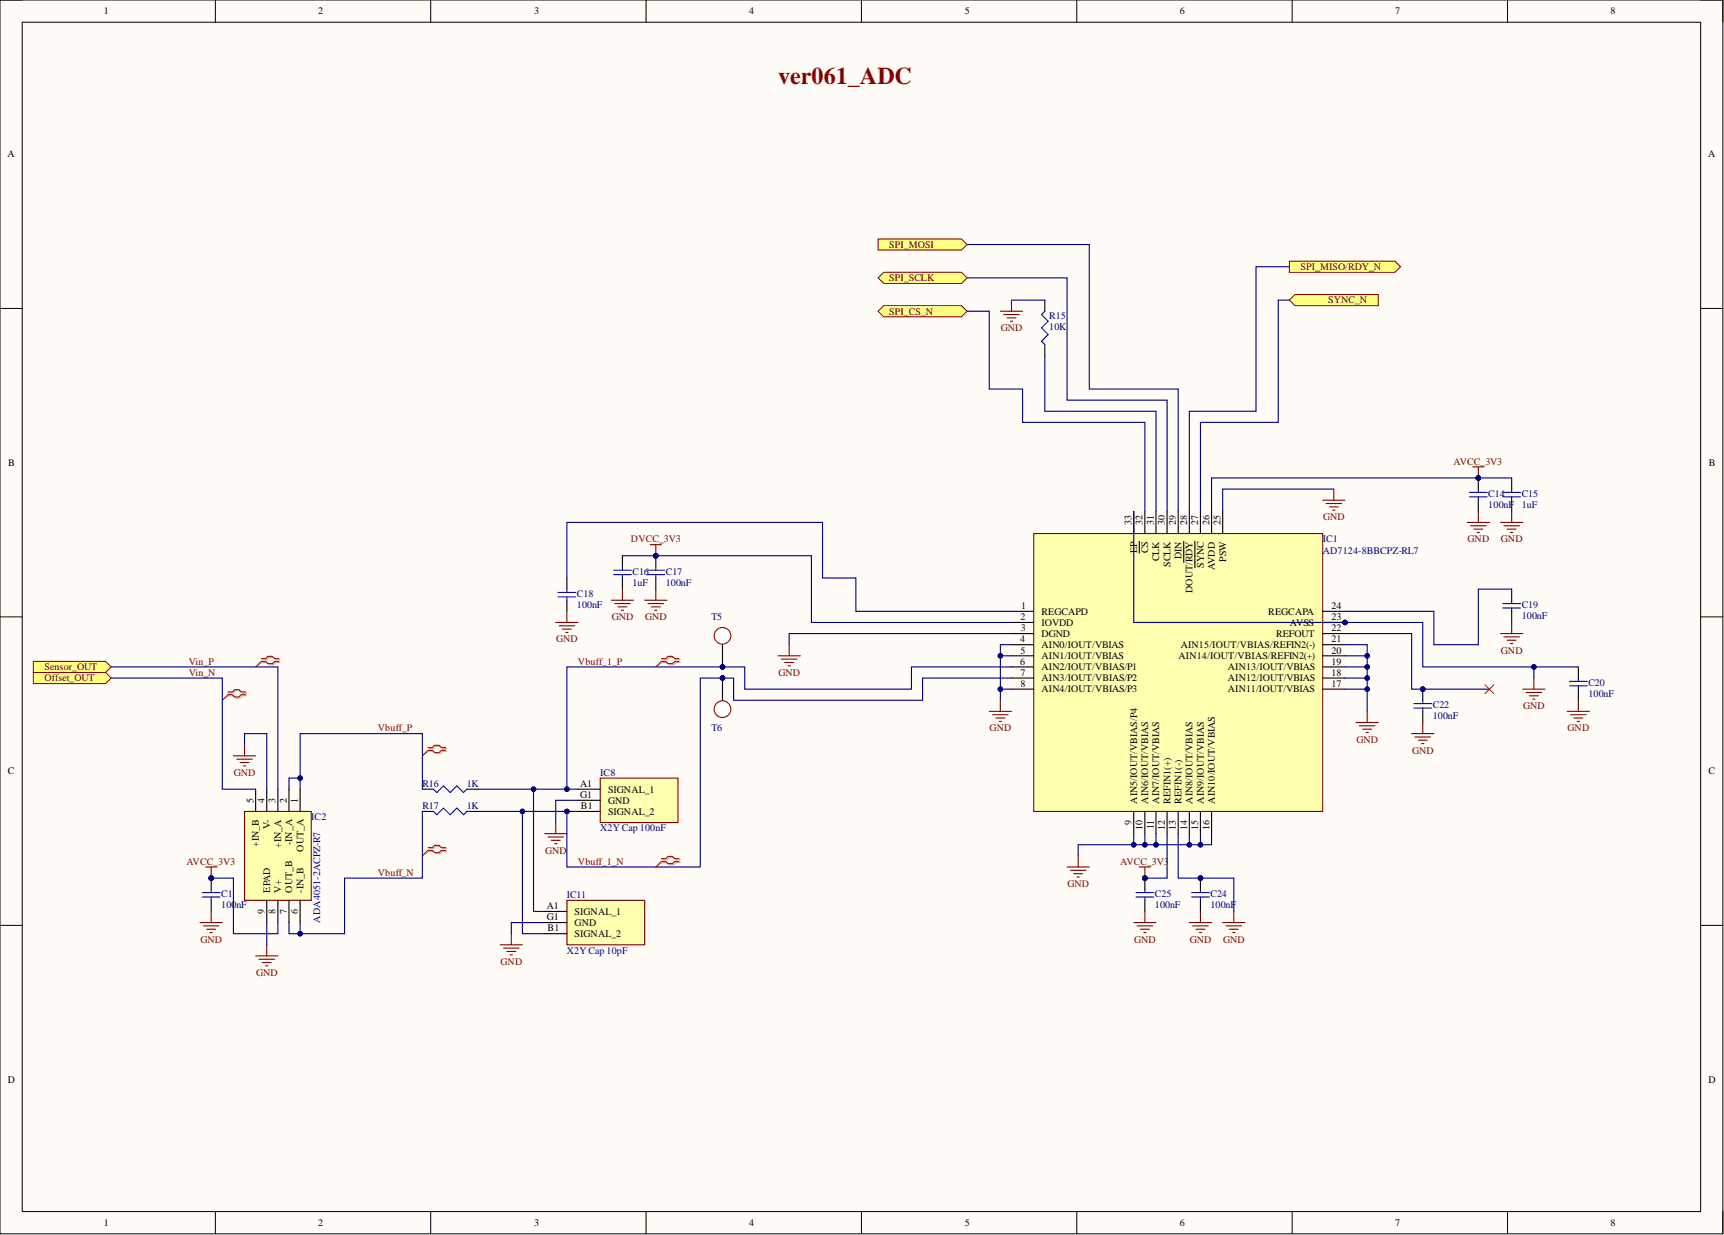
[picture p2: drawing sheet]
<svg xmlns="http://www.w3.org/2000/svg" width="393mm" height="282mm" viewBox="0 0 393 282" stroke-linecap="round" stroke-linejoin="round" font-family="sans-serif">
<defs><g id="words">
<text font-size="5.5" fill="#980000" x="177.5" y="19.1">ver061_ADC</text>
<g font-size="2.3">
<text x="23.7" y="3.3">1</text>
<text x="72.6" y="3.3">2</text>
<text x="121.9" y="3.3">3</text>
<text x="170.9" y="3.3">4</text>
<text x="220.1" y="3.3">5</text>
<text x="269.2" y="3.3">6</text>
<text x="318.4" y="3.3">7</text>
<text x="367.5" y="3.3">8</text>
<text x="1.7" y="35.9">A</text>
<text x="389.7" y="35.9">A</text>
<text x="1.9" y="106.4">B</text>
<text x="389.9" y="106.4">B</text>
<text x="258.2" y="119.7" transform="rotate(-90 258.2 119.7)">33</text>
<text x="260.7" y="119.7" transform="rotate(-90 260.7 119.7)">32</text>
<text x="263.2" y="119.7" transform="rotate(-90 263.2 119.7)">31</text>
<text x="265.8" y="119.7" transform="rotate(-90 265.8 119.7)">30</text>
<text x="268.3" y="119.7" transform="rotate(-90 268.3 119.7)">29</text>
<text x="270.9" y="119.7" transform="rotate(-90 270.9 119.7)">28</text>
<text x="273.4" y="119.7" transform="rotate(-90 273.4 119.7)">27</text>
<text x="275.9" y="119.7" transform="rotate(-90 275.9 119.7)">26</text>
<text x="278.5" y="119.7" transform="rotate(-90 278.5 119.7)">25</text>
<text x="259.4" y="126.2" transform="rotate(-90 259.4 126.2)">EP</text>
<text x="262" y="126.3" transform="rotate(-90 262 126.3)">CS</text>
<text x="264.5" y="128.1" transform="rotate(-90 264.5 128.1)">CLK</text>
<text x="267" y="129.4" transform="rotate(-90 267 129.4)">SCLK</text>
<text x="269.6" y="127.6" transform="rotate(-90 269.6 127.6)">DIN</text>
<text x="274.7" y="129.6" transform="rotate(-90 274.7 129.6)">SYNC</text>
<text x="277.2" y="130.1" transform="rotate(-90 277.2 130.1)">AVDD</text>
<text x="279.7" y="128.2" transform="rotate(-90 279.7 128.2)">PSW</text>
<text x="272.1" y="135.4" transform="rotate(-90 272.1 135.4)">DOUT/RDY</text>
<text x="232.8" y="141.6">2</text>
<text x="233" y="139">1</text>
<text x="237.6" y="140.3">REGCAPD</text>
<text x="237.6" y="142.8">IOVDD</text>
<text x="289.4" y="140.3">REGCAPA</text>
<text x="294.3" y="142.8">AVSS</text>
<text x="303.8" y="139">24</text>
<text x="303.8" y="141.6">23</text>
<text x="232.7" y="146.6">4</text>
<text x="232.8" y="149.2">5</text>
<text x="232.9" y="144.1">3</text>
<text x="237.6" y="145.4">DGND</text>
<text x="237.6" y="147.9">AIN0/IOUT/VBIAS</text>
<text x="269.4" y="147.9">AIN15/IOUT/VBIAS/REFIN2(-)</text>
<text x="291.1" y="145.4">REFOUT</text>
<text x="303.8" y="144.1">22</text>
<text x="303.8" y="146.6">21</text>
<text x="303.8" y="149.2">20</text>
<text x="232.7" y="151.7">6</text>
<text x="232.8" y="154.2">7</text>
<text x="237.6" y="150.4">AIN1/IOUT/VBIAS</text>
<text x="237.6" y="153">AIN2/IOUT/VBIAS/P1</text>
<text x="237.6" y="155.5">AIN3/IOUT/VBIAS/P2</text>
<text x="268.9" y="150.4">AIN14/IOUT/VBIAS/REFIN2(+)</text>
<text x="280.1" y="153">AIN13/IOUT/VBIAS</text>
<text x="280.1" y="155.5">AIN12/IOUT/VBIAS</text>
<text x="303.8" y="151.7">19</text>
<text x="303.8" y="154.2">18</text>
<text x="232.8" y="156.8">8</text>
<text x="237.6" y="158">AIN4/IOUT/VBIAS/P3</text>
<text x="280.1" y="158">AIN11/IOUT/VBIAS</text>
<text x="303.8" y="156.8">17</text>
<text x="1.8" y="176.7">C</text>
<text x="132.4" y="179.6">A1</text>
<text x="389.8" y="176.7">C</text>
<text x="57.8" y="183.2" transform="rotate(-90 57.8 183.2)">5</text>
<text x="60.4" y="183.2" transform="rotate(-90 60.4 183.2)">4</text>
<text x="62.9" y="183.2" transform="rotate(-90 62.9 183.2)">3</text>
<text x="65.4" y="183.2" transform="rotate(-90 65.4 183.2)">2</text>
<text x="68" y="183.2" transform="rotate(-90 68 183.2)">1</text>
<text x="132.4" y="182.1">G1</text>
<text x="132.6" y="184.7">B1</text>
<text x="138.7" y="180.9">SIGNAL_1</text>
<text x="138.7" y="186">SIGNAL_2</text>
<text x="138.7" y="183.4">GND</text>
<text x="259.4" y="183.4" transform="rotate(-90 259.4 183.4)">AIN5/IOUT/VBIAS/P4</text>
<text x="262" y="183.4" transform="rotate(-90 262 183.4)">AIN6/IOUT/VBIAS</text>
<text x="264.5" y="183.4" transform="rotate(-90 264.5 183.4)">AIN7/IOUT/VBIAS</text>
<text x="267" y="183.4" transform="rotate(-90 267 183.4)">REFIN1(+)</text>
<text x="269.6" y="183.4" transform="rotate(-90 269.6 183.4)">REFIN1(-)</text>
<text x="272.1" y="183.4" transform="rotate(-90 272.1 183.4)">AIN8/IOUT/VBIAS</text>
<text x="274.7" y="183.4" transform="rotate(-90 274.7 183.4)">AIN9/IOUT/VBIAS</text>
<text x="277.2" y="183.4" transform="rotate(-90 277.2 183.4)">AIN10/IOUT/VBIAS</text>
<text x="61.6" y="189.3" transform="rotate(-90 61.6 189.3)">V-</text>
<text x="258.2" y="188.2" transform="rotate(-90 258.2 188.2)">9</text>
<text x="260.7" y="189.4" transform="rotate(-90 260.7 189.4)">10</text>
<text x="263.2" y="189.3" transform="rotate(-90 263.2 189.3)">11</text>
<text x="265.8" y="189.4" transform="rotate(-90 265.8 189.4)">12</text>
<text x="268.3" y="189.3" transform="rotate(-90 268.3 189.3)">13</text>
<text x="270.9" y="189.4" transform="rotate(-90 270.9 189.4)">14</text>
<text x="273.4" y="189.3" transform="rotate(-90 273.4 189.3)">15</text>
<text x="275.9" y="189.4" transform="rotate(-90 275.9 189.4)">16</text>
<text x="59.1" y="193.2" transform="rotate(-90 59.1 193.2)">+IN_B</text>
<text x="64.2" y="193.5" transform="rotate(-90 64.2 193.5)">+IN_A</text>
<text x="66.7" y="192.9" transform="rotate(-90 66.7 192.9)">-IN_A</text>
<text x="69.2" y="194.4" transform="rotate(-90 69.2 194.4)">OUT_A</text>
<text x="61.6" y="203.7" transform="rotate(-90 61.6 203.7)">EPAD</text>
<text x="64.2" y="203.7" transform="rotate(-90 64.2 203.7)">V+</text>
<text x="66.7" y="203.7" transform="rotate(-90 66.7 203.7)">OUT_B</text>
<text x="69.2" y="203.7" transform="rotate(-90 69.2 203.7)">-IN_B</text>
<text x="60.4" y="208.5" transform="rotate(-90 60.4 208.5)">9</text>
<text x="62.9" y="208.5" transform="rotate(-90 62.9 208.5)">8</text>
<text x="65.4" y="208.5" transform="rotate(-90 65.4 208.5)">7</text>
<text x="68" y="208.5" transform="rotate(-90 68 208.5)">6</text>
<text x="124.8" y="207.5">A1</text>
<text x="131.1" y="208.8">SIGNAL_1</text>
<text x="124.8" y="210.1">G1</text>
<text x="124.9" y="212.6">B1</text>
<text x="131.1" y="213.9">SIGNAL_2</text>
<text x="131.1" y="211.3">GND</text>
<text x="1.8" y="247.2">D</text>
<text x="389.8" y="247.2">D</text>
<text x="23.7" y="279.8">1</text>
<text x="72.6" y="279.8">2</text>
<text x="121.9" y="279.8">3</text>
<text x="170.9" y="279.8">4</text>
<text x="220.1" y="279.8">5</text>
<text x="269.2" y="279.8">6</text>
<text x="318.4" y="279.8">7</text>
<text x="367.5" y="279.8">8</text>
</g>
<g font-size="2.3" fill="#800000">
<text x="202.9" y="56.6">SPI_MOSI</text>
<text x="202.9" y="64.2">SPI_SCLK</text>
<text x="296.7" y="61.6">SPI_MISO/RDY_N</text>
<text x="202.9" y="71.8">SPI_CS_N</text>
<text x="303.1" y="69.3">SYNC_N</text>
<text x="228.3" y="75.6">GND</text>
<text x="331.6" y="106">AVCC_3V3</text>
<text x="301.9" y="118.7">GND</text>
<text x="144" y="123.8">DVCC_3V3</text>
<text x="334.8" y="123.8">GND</text>
<text x="342.5" y="123.8">GND</text>
<text x="139.6" y="141.6">GND</text>
<text x="147.2" y="141.6">GND</text>
<text x="126.9" y="146.6">GND</text>
<text x="342.5" y="149.2">GND</text>
<text x="10.1" y="153">Sensor_OUT</text>
<text x="10.1" y="155.5">Offset_OUT</text>
<text x="43.1" y="151.7">Vin_P</text>
<text x="43.1" y="154.2">Vin_N</text>
<text x="131.9" y="151.7">Vbuff_1_P</text>
<text x="177.6" y="154.2">GND</text>
<text x="347.5" y="161.9">GND</text>
<text x="86.2" y="166.9">Vbuff_P</text>
<text x="225.8" y="166.9">GND</text>
<text x="357.7" y="166.9">GND</text>
<text x="309.5" y="169.5">GND</text>
<text x="322.2" y="172">GND</text>
<text x="53.3" y="177.1">GND</text>
<text x="42.5" y="197.4">AVCC_3V3</text>
<text x="124.4" y="194.8">GND</text>
<text x="131.9" y="197.4">Vbuff_1_N</text>
<text x="255.5" y="197.4">AVCC_3V3</text>
<text x="86.2" y="199.9">Vbuff_N</text>
<text x="243.5" y="202.4">GND</text>
<text x="45.7" y="215.1">GND</text>
<text x="258.8" y="215.1">GND</text>
<text x="271.4" y="215.1">GND</text>
<text x="279" y="215.1">GND</text>
<text x="114.2" y="220.2">GND</text>
<text x="58.4" y="222.7">GND</text>
</g>
<g font-size="2.3" fill="#000080">
<text x="239.4" y="75.3">10K</text>
<text x="239.4" y="72.8">R15</text>
<text x="339.6" y="113.4">C14</text>
<text x="347.2" y="113.4">C15</text>
<text x="339.6" y="115.9">100nF</text>
<text x="347.2" y="115.9">1uF</text>
<text x="301.8" y="123.8">IC1</text>
<text x="144.3" y="131.2">C16</text>
<text x="151.9" y="131.2">C17</text>
<text x="301.8" y="126.3">AD7124-8BBCPZ-RL7</text>
<text x="131.6" y="136.2">C18</text>
<text x="144.3" y="133.7">1uF</text>
<text x="151.9" y="133.7">100nF</text>
<text x="131.6" y="138.8">100nF</text>
<text x="162.3" y="141.6">T5</text>
<text x="347.2" y="141.3">100nF</text>
<text x="347.2" y="138.8">C19</text>
<text x="326.9" y="161.6">C22</text>
<text x="362.4" y="159.1">100nF</text>
<text x="362.4" y="156.5">C20</text>
<text x="162.3" y="166.9">T6</text>
<text x="326.9" y="164.1">100nF</text>
<text x="96.4" y="179.6">R16</text>
<text x="106.5" y="179.6">1K</text>
<text x="136.9" y="177.1">IC8</text>
<text x="96.4" y="184.7">R17</text>
<text x="106.5" y="184.7">1K</text>
<text x="71" y="187.2">IC2</text>
<text x="136.9" y="189.8">X2YCap 100nF</text>
<text x="50.5" y="207.3">100nF</text>
<text x="50.5" y="204.7">C1</text>
<text x="129.3" y="205">IC11</text>
<text x="263.5" y="207.3">100nF</text>
<text x="263.5" y="204.7">C25</text>
<text x="276.2" y="207.3">100nF</text>
<text x="276.2" y="204.7">C24</text>
<text x="73" y="210.6" transform="rotate(-90 73 210.6)">ADA4051-2ACPZ-R7</text>
<text x="129.3" y="217.7">X2YCap 10pF</text>
</g>
</g></defs>
<path d="M0 0h393.1v281.6h-393.1z" fill-rule="evenodd" fill="#fffcf8"/>
<path d="M0 0h393.1v281.6h-393.1z" fill="none" stroke="#000" stroke-width=".23"/>
<path d="M5.1 5.1h382.9v271.4h-382.9z" fill-rule="evenodd" fill="#fffcf8"/>
<g fill="none" stroke="#000" stroke-width=".23">
<path d="M0 0h5.1M49.1 0v5.1M98.3 0v5.1M147.4 0v5.1M196.5 0v5.1M245.7 0v5.1M294.8 0v5.1M344 0v5.1M388 0h5.1v5.1M5.1 5.1h382.9v271.4h-382.9zM0 70.4h5.1M388 70.4h5.1"/>
<path d="M0 140.8h5.1M388 140.8h5.1M0 211.2h5.1M388 211.2h5.1M49.1 276.5v5.1M98.3 276.5v5.1M147.4 276.5v5.1M196.5 276.5v5.1M245.7 276.5v5.1M294.8 276.5v5.1M344 276.5v5.1M393.1 276.5v5.1"/>
</g>
<path d="M96.4 180.1h2.5M96.4 185.2h2.5M106.5 180.1h2.6M106.5 185.2h2.6" fill="none" stroke="#000" stroke-width=".25"/>
<path d="M98.9 180.1l.8 .8 1.5-1.5 1.5 1.5 1.5-1.5 1.6 1.5 .7-.8M98.9 185.2l.8 .8 1.5-1.6 1.5 1.6 1.5-1.6 1.6 1.6 .7-.8" fill="none" stroke="#00f" stroke-width=".25"/>
<path d="M136.9 177.6h17.8v10.1h-17.8z" fill-rule="evenodd" fill="#ffffb0"/>
<path d="M136.9 177.6h17.8v10.1h-17.8zM124.3 190.3h5M125 191h3.6M125.8 191.8h2M126.5 192.6h.6M126.8 187.7v2.6" fill="none" stroke="#800000" stroke-width=".25"/>
<path d="M131.9 180.1h5M131.9 185.2h5M131.9 182.7h5" fill="none" stroke="#000" stroke-width=".25"/>
<path d="M52.2 158.2h1.1l.5-.5h1l.5 .5h1M52.2 158.8h1.1l.5 .5h1l.5-.5h1M59.9 150.6h1l.5-.5h1l.5 .5h1M59.9 151.2h1l.5 .5h1l.5-.5h1M151.1 150.6h1.1l.5-.5h1l.5 .5h1M151.1 151.2h1.1l.5 .5h1l.5-.5h1M97.9 170.9h1l.5-.5h1l.5 .5h1M97.9 171.5h1l.5 .5h1l.5-.5h1M97.9 193.7h1l.5-.5h1l.5 .5h1M97.9 194.3h1l.5 .5h1l.5-.5h1M151.1 196.2h1.1l.5-.5h1l.5 .5h1M151.1 196.9h1.1l.5 .5h1l.5-.5h1" fill="none" stroke="#d0a19e" stroke-width=".25"/>
<path d="M52.2 158.8l-1.5 1M59.9 151.2l-1.6 1M151.1 151.2l-1.5 1M97.9 171.5l-1.5 1M97.9 194.3l-1.5 1M151.1 196.9l-1.5 1" fill="none" stroke="#d0a19e" stroke-width=".23"/>
<path d="M52 157.9h1l.5-.5h1l.5 .5h1M52 158.6h1l.5 .5h1l.5-.5h1M59.6 150.3h1l.5-.5h1l.5 .5h1.1M59.6 150.9h1l.5 .6h1l.5-.6h1.1M150.9 150.3h1l.5-.5h1l.5 .5h1.1M150.9 150.9h1l.5 .6h1l.5-.6h1.1M97.6 170.6h1.1l.5-.5h1l.5 .5h1M97.6 171.2h1.1l.5 .5h1l.5-.5h1M97.6 193.4h1.1l.5-.5h1l.5 .5h1M97.6 194.1h1.1l.5 .5h1l.5-.5h1M150.9 196h1l.5-.5h1l.5 .5h1.1M150.9 196.6h1l.5 .5h1l.5-.5h1.1" fill="none" stroke="#f00" stroke-width=".25"/>
<path d="M52 158.6l-1.3 1.2M59.6 150.9l-1.3 1.3M150.9 150.9l-1.3 1.3M97.6 171.2l-1.2 1.3M97.6 194.1l-1.2 1.2M150.9 196.6l-1.3 1.3" fill="none" stroke="#f00" stroke-width=".23"/>
<path d="M7.6 150.9h16.5l1.3 1.3-1.3 1.3h-16.5z" fill-rule="evenodd" fill="#ffff80"/>
<path d="M7.6 150.9h16.5l1.3 1.3-1.3 1.3h-16.5z" fill="none" stroke="#800000" stroke-width=".23"/>
<path d="M7.6 153.5h16.5l1.3 1.3-1.3 1.2h-16.5z" fill-rule="evenodd" fill="#ffff80"/>
<path d="M7.6 153.5h16.5l1.3 1.3-1.3 1.2h-16.5z" fill="none" stroke="#800000" stroke-width=".23"/>
<g fill="none" stroke="#800000" stroke-width=".25">
<path d="M228.2 71h5.1M229 71.8h3.6M229.8 72.6h2M230.5 73.3h.5M230.8 68.5v2.5M301.8 114.2h5.1M302.6 114.9h3.5M303.3 115.7h2M304.1 116.4h.5M304.3 111.6v2.6M129.3 139.5v2.6M126.8 142.1h5.1"/>
<path d="M127.6 142.8h3.5M128.3 143.6h2.1M129.1 144.3h.5M342.4 144.6h5M343.1 145.4h3.6M343.9 146.1h2M344.6 146.9h.6M344.9 142.1v2.5"/>
</g>
<path d="M238.4 68.5v2.5M238.4 78.6v2.6M129.3 131.9v2.6M129.3 137v2.5M344.9 134.5v2.5M344.9 139.5v2.6" fill="none" stroke="#000" stroke-width=".25"/>
<path d="M238.4 71l-.8 .8 1.5 1.5-1.5 1.5 1.5 1.6-1.5 1.5 .8 .7M127.3 136.2h4.1M127.3 135.2h4.1M129.3 134.5v.7M129.3 136.2v.8M342.9 138.8h4M342.9 137.8h4M344.9 137v.8M344.9 138.8v.7" fill="none" stroke="#00f" stroke-width=".25"/>
<circle cx="324.6" cy="157.3" r=".51" fill="#000080"/>
<circle cx="324.6" cy="157.3" r=".51" fill="none" stroke="#000080" stroke-width=".23"/>
<path d="M324.6 157.3v2.5" fill="none" stroke="#000" stroke-width=".25"/>
<circle cx="324.6" cy="157.3" r=".51" fill="#000080"/>
<circle cx="324.6" cy="157.3" r=".51" fill="none" stroke="#000080" stroke-width=".23"/>
<path d="M324.6 162.4v2.5" fill="none" stroke="#000" stroke-width=".25"/>
<path d="M324.6 159.8v.8M322.6 161.6h4M322.6 160.6h4M324.6 161.6v.8" fill="none" stroke="#00f" stroke-width=".25"/>
<path d="M147.1 137h5.1M147.9 137.8h3.5M148.6 138.5h2M149.4 139.3h.5M149.6 134.5v2.5M322.1 167.4h5.1M322.8 168.2h3.6M323.6 169h2M324.4 169.7h.5M324.6 164.9v2.5" fill="none" stroke="#800000" stroke-width=".25"/>
<path d="M338.8 156.3l2 2M340.8 156.3l-2 2" fill="none" stroke="#f00" stroke-width=".23"/>
<circle cx="149.6" cy="126.8" r=".51" fill="#000080"/>
<circle cx="149.6" cy="126.8" r=".51" fill="none" stroke="#000080" stroke-width=".23"/>
<path d="M149.6 126.8v2.6" fill="none" stroke="#000" stroke-width=".25"/>
<circle cx="149.6" cy="126.8" r=".51" fill="#000080"/>
<circle cx="149.6" cy="126.8" r=".51" fill="none" stroke="#000080" stroke-width=".23"/>
<path d="M149.6 131.9v2.6" fill="none" stroke="#000" stroke-width=".25"/>
<path d="M147.6 131.2h4.1M147.6 130.1h4.1M149.6 129.4v.7M149.6 131.2v.7" fill="none" stroke="#00f" stroke-width=".25"/>
<path d="M148.4 124.3h2.5M149.6 124.3v2.5" fill="none" stroke="#800000" stroke-width=".25"/>
<circle cx="149.6" cy="126.8" r=".51" fill="#000080"/>
<circle cx="149.6" cy="126.8" r=".51" fill="none" stroke="#000080" stroke-width=".23"/>
<path d="M142 126.8v2.6M142 131.9v2.6" fill="none" stroke="#000" stroke-width=".25"/>
<path d="M140 131.2h4M140 130.1h4M142 129.4v.7M142 131.2v.7" fill="none" stroke="#00f" stroke-width=".25"/>
<path d="M334.8 119.2h5M335.5 120h3.6M337.3 116.7v2.5M336.3 120.8h2M337 121.5h.5" fill="none" stroke="#800000" stroke-width=".25"/>
<circle cx="337.3" cy="109.1" r=".51" fill="#000080"/>
<circle cx="337.3" cy="109.1" r=".51" fill="none" stroke="#000080" stroke-width=".23"/>
<path d="M337.3 109.1v2.5" fill="none" stroke="#000" stroke-width=".25"/>
<circle cx="337.3" cy="109.1" r=".51" fill="#000080"/>
<circle cx="337.3" cy="109.1" r=".51" fill="none" stroke="#000080" stroke-width=".23"/>
<path d="M337.3 114.2v2.5" fill="none" stroke="#000" stroke-width=".25"/>
<path d="M335.3 113.4h4M335.3 112.4h4M337.3 111.6v.8M337.3 113.4v.8" fill="none" stroke="#00f" stroke-width=".25"/>
<path d="M336 106.5h2.6M337.3 106.5v2.6" fill="none" stroke="#800000" stroke-width=".25"/>
<circle cx="337.3" cy="109.1" r=".51" fill="#000080"/>
<circle cx="337.3" cy="109.1" r=".51" fill="none" stroke="#000080" stroke-width=".23"/>
<path d="M344.9 109.1v2.5M344.9 114.2v2.5" fill="none" stroke="#000" stroke-width=".25"/>
<path d="M342.9 113.4h4M342.9 112.4h4M344.9 111.6v.8M344.9 113.4v.8" fill="none" stroke="#00f" stroke-width=".25"/>
<path d="M200.3 54.5h19.1l1.2 1.3-1.2 1.3h-19.1z" fill-rule="evenodd" fill="#ffff80"/>
<path d="M200.3 54.5h19.1l1.2 1.3-1.2 1.3h-19.1z" fill="none" stroke="#800000" stroke-width=".23"/>
<path d="M201.6 62.2h17.8l1.2 1.2-1.2 1.3h-17.8l-1.3-1.3z" fill-rule="evenodd" fill="#ffff80"/>
<path d="M201.6 62.2h17.8l1.2 1.2-1.2 1.3h-17.8l-1.3-1.3z" fill="none" stroke="#800000" stroke-width=".23"/>
<path d="M294.2 59.6h24.1l1.2 1.3-1.2 1.3h-24.1z" fill-rule="evenodd" fill="#ffff80"/>
<path d="M294.2 59.6h24.1l1.2 1.3-1.2 1.3h-24.1z" fill="none" stroke="#800000" stroke-width=".23"/>
<path d="M201.6 69.8h17.8l1.2 1.2-1.2 1.3h-17.8l-1.3-1.3z" fill-rule="evenodd" fill="#ffff80"/>
<path d="M201.6 69.8h17.8l1.2 1.2-1.2 1.3h-17.8l-1.3-1.3z" fill="none" stroke="#800000" stroke-width=".23"/>
<path d="M295.4 67.2h19.1v2.6h-19.1l-1.2-1.3z" fill-rule="evenodd" fill="#ffff80"/>
<path d="M295.4 67.2h19.1v2.6h-19.1l-1.2-1.3z" fill="none" stroke="#800000" stroke-width=".23"/>
<g fill="none" stroke="#800000" stroke-width=".25">
<path d="M342.4 119.2h5M343.1 120h3.6M344.9 116.7v2.5M139.5 137h5.1M140.2 137.8h3.6M141 138.5h2M141.8 139.3h.5M142 134.5v2.5M343.9 120.8h2M344.6 121.5h.6M279 210.6h5M279.7 211.3h3.6"/>
<path d="M280.5 212.1h2M281.2 212.8h.6M281.5 208v2.6"/>
</g>
<circle cx="273.9" cy="200.4" r=".51" fill="#000080"/>
<circle cx="273.9" cy="200.4" r=".51" fill="none" stroke="#000080" stroke-width=".23"/>
<path d="M273.9 200.4v2.6" fill="none" stroke="#000" stroke-width=".25"/>
<circle cx="273.9" cy="200.4" r=".51" fill="#000080"/>
<circle cx="273.9" cy="200.4" r=".51" fill="none" stroke="#000080" stroke-width=".23"/>
<path d="M273.9 205.5v2.5" fill="none" stroke="#000" stroke-width=".25"/>
<path d="M271.9 204.7h4M271.9 203.7h4M273.9 203v.7M273.9 204.7v.8" fill="none" stroke="#00f" stroke-width=".25"/>
<path d="M271.4 210.6h5M272.1 211.3h3.6M272.9 212.1h2M273.6 212.8h.5M273.9 208v2.6" fill="none" stroke="#800000" stroke-width=".25"/>
<circle cx="261.2" cy="200.4" r=".51" fill="#000080"/>
<circle cx="261.2" cy="200.4" r=".51" fill="none" stroke="#000080" stroke-width=".23"/>
<path d="M261.2 200.4v2.6" fill="none" stroke="#000" stroke-width=".25"/>
<circle cx="261.2" cy="200.4" r=".51" fill="#000080"/>
<circle cx="261.2" cy="200.4" r=".51" fill="none" stroke="#000080" stroke-width=".23"/>
<path d="M261.2 205.5v2.5" fill="none" stroke="#000" stroke-width=".25"/>
<path d="M259.2 204.7h4M259.2 203.7h4M261.2 203v.7M261.2 204.7v.8" fill="none" stroke="#00f" stroke-width=".25"/>
<path d="M259.9 197.9h2.6M261.2 197.9v2.5" fill="none" stroke="#800000" stroke-width=".25"/>
<circle cx="261.2" cy="200.4" r=".51" fill="#000080"/>
<circle cx="261.2" cy="200.4" r=".51" fill="none" stroke="#000080" stroke-width=".23"/>
<g fill="none" stroke="#800000" stroke-width=".25">
<path d="M177.5 149.7h5.1M178.3 150.4h3.5M179 151.2h2.1M179.8 152h.5M180.1 147.1v2.6M347.4 157.3h5.1M348.2 158h3.6M349 158.8h2M349.7 159.6h.5M350 154.8v2.5M360.1 159.8v2.6M357.6 162.4h5.1"/>
<path d="M358.3 163.1h3.6M359.1 163.9h2M359.9 164.6h.5M258.7 210.6h5M259.4 211.3h3.6M260.2 212.1h2M261 212.8h.5M261.2 208v2.6"/>
</g>
<path d="M360.1 152.2v2.6M360.1 157.3v2.5" fill="none" stroke="#000" stroke-width=".25"/>
<path d="M358.1 156.5h4M358.1 155.5h4M360.1 154.8v.7M360.1 156.5v.8" fill="none" stroke="#00f" stroke-width=".25"/>
<circle cx="164.8" cy="152.2" r=".51" fill="#000080"/>
<circle cx="164.8" cy="152.2" r=".51" fill="none" stroke="#000080" stroke-width=".23"/>
<circle cx="164.8" cy="145.1" r="1.9" fill="#fff"/>
<circle cx="164.8" cy="145.1" r="1.9" fill="none" stroke="#980000" stroke-width=".25"/>
<path d="M164.8 147.1v5.1" fill="none" stroke="#000" stroke-width=".25"/>
<circle cx="164.8" cy="152.2" r=".51" fill="#000080"/>
<circle cx="164.8" cy="152.2" r=".51" fill="none" stroke="#000080" stroke-width=".23"/>
<circle cx="164.8" cy="154.8" r=".51" fill="#000080"/>
<circle cx="164.8" cy="154.8" r=".51" fill="none" stroke="#000080" stroke-width=".23"/>
<circle cx="164.8" cy="161.9" r="1.9" fill="#fff"/>
<circle cx="164.8" cy="161.9" r="1.9" fill="none" stroke="#980000" stroke-width=".25"/>
<path d="M164.8 154.8v5" fill="none" stroke="#000" stroke-width=".25"/>
<circle cx="164.8" cy="154.8" r=".51" fill="#000080"/>
<circle cx="164.8" cy="154.8" r=".51" fill="none" stroke="#000080" stroke-width=".23"/>
<path d="M129.3 205.5h17.8v10.1h-17.8z" fill-rule="evenodd" fill="#ffffb0"/>
<path d="M114.1 215.6h5.1M114.9 216.4h3.5M115.6 217.2h2.1M116.4 217.9h.5M116.7 213.1v2.5M129.3 205.5h17.8v10.1h-17.8z" fill="none" stroke="#800000" stroke-width=".25"/>
<path d="M124.3 208h5M124.3 213.1h5M124.3 210.6h5" fill="none" stroke="#000" stroke-width=".25"/>
<circle cx="306.9" cy="142.1" r=".51" fill="#000080"/>
<circle cx="306.9" cy="142.1" r=".51" fill="none" stroke="#000080" stroke-width=".23"/>
<path d="M235.9 121.8h65.9v63.4h-65.9z" fill-rule="evenodd" fill="#ffffb0"/>
<path d="M235.9 121.8h65.9v63.4h-65.9z" fill="none" stroke="#800000" stroke-width=".25"/>
<g fill="none" stroke="#000" stroke-width=".25">
<path d="M230.8 139.5h5.1M301.8 139.5h5.1M230.8 142.1h5.1M230.8 144.6h5.1M230.8 147.1h5.1M230.8 149.7h5.1M230.8 152.2h5.1M230.8 154.8h5.1M230.8 157.3h5.1M301.8 142.1h5.1M258.7 185.2v5.1M261.2 185.2v5.1"/>
<path d="M263.7 185.2v5.1M266.3 185.2v5.1M268.8 185.2v5.1M271.4 185.2v5.1M273.9 185.2v5.1M276.4 185.2v5.1"/>
</g>
<circle cx="306.9" cy="142.1" r=".51" fill="#000080"/>
<circle cx="306.9" cy="142.1" r=".51" fill="none" stroke="#000080" stroke-width=".23"/>
<g fill="none" stroke="#000" stroke-width=".25">
<path d="M258.7 116.7v5.1M261.2 116.7v5.1M263.7 116.7v5.1M266.3 116.7v5.1M268.8 116.7v5.1M271.4 116.7v5.1M273.9 116.7v5.1M276.4 116.7v5.1M279 116.7v5.1M259.9 123.5v2.7M270.1 123.5v4.9M272.6 123.5v6.1"/>
<path d="M301.8 144.6h5.1M301.8 147.1h5.1M301.8 149.7h5.1M301.8 152.2h5.1M301.8 154.8h5.1M301.8 157.3h5.1"/>
</g>
<path d="M55.8 185.2h15.2v20.3h-15.2z" fill-rule="evenodd" fill="#ffffb0"/>
<path d="M53.3 172.5h5M54 173.3h3.6M54.8 174h2M55.5 174.8h.5M55.8 170v2.5M55.8 185.2h15.2v20.3h-15.2zM58.3 218.2h5.1M59.1 218.9h3.5M59.9 219.7h2M60.9 215.6v2.6M60.6 220.5h.5" fill="none" stroke="#800000" stroke-width=".25"/>
<path d="M58.3 180.1v5.1M60.9 180.1v5.1M63.4 180.1v5.1M65.9 180.1v5.1M68.5 180.1v5.1M60.9 205.5v5.1M63.4 205.5v5.1M65.9 205.5v5.1M68.5 205.5v5.1" fill="none" stroke="#000" stroke-width=".25"/>
<circle cx="48.2" cy="200.4" r=".51" fill="#000080"/>
<circle cx="48.2" cy="200.4" r=".51" fill="none" stroke="#000080" stroke-width=".23"/>
<path d="M48.2 200.4v2.6" fill="none" stroke="#000" stroke-width=".25"/>
<circle cx="48.2" cy="200.4" r=".51" fill="#000080"/>
<circle cx="48.2" cy="200.4" r=".51" fill="none" stroke="#000080" stroke-width=".23"/>
<path d="M48.2 205.5v2.5" fill="none" stroke="#000" stroke-width=".25"/>
<path d="M46.2 204.7h4M46.2 203.7h4M48.2 203v.7M48.2 204.7v.8" fill="none" stroke="#00f" stroke-width=".25"/>
<path d="M46.9 197.9h2.6M48.2 197.9v2.5" fill="none" stroke="#800000" stroke-width=".25"/>
<circle cx="48.2" cy="200.4" r=".51" fill="#000080"/>
<circle cx="48.2" cy="200.4" r=".51" fill="none" stroke="#000080" stroke-width=".23"/>
<g fill="none" stroke="#800000" stroke-width=".25">
<path d="M228.2 159.8v2.6M225.7 162.4h5.1M226.5 163.1h3.5M227.2 163.9h2.1M228 164.6h.5M309.4 164.9h5.1M310.2 165.7h3.5M310.9 166.4h2M311.7 167.2h.5M311.9 162.4v2.5M243.5 197.9h5M244.2 198.6h3.6"/>
<path d="M245 199.4h2M246 195.3v2.6M45.6 210.6h5.1M46.4 211.3h3.6M47.2 212.1h2M47.9 212.8h.5M48.2 208v2.6M245.7 200.2h.6"/>
</g>
<path d="M230.8 68.5h7.6M344.9 134.5h-7.6v12.6h-10.1v-7.6h-20.3M306.9 144.6h15.2v12.7h17.7M131.9 182.7h-5.1v5" fill="none" stroke="#000080" stroke-width=".25"/>
<circle cx="324.6" cy="157.3" r=".51" fill="#000080"/>
<circle cx="324.6" cy="157.3" r=".51" fill="none" stroke="#000080" stroke-width=".23"/>
<path d="M109.1 185.2h22.8" fill="none" stroke="#000080" stroke-width=".25"/>
<circle cx="119.2" cy="185.2" r=".51" fill="#000080"/>
<circle cx="119.2" cy="185.2" r=".51" fill="none" stroke="#000080" stroke-width=".23"/>
<circle cx="129.3" cy="185.2" r=".51" fill="#000080"/>
<circle cx="129.3" cy="185.2" r=".51" fill="none" stroke="#000080" stroke-width=".23"/>
<path d="M109.1 180.1h22.8" fill="none" stroke="#000080" stroke-width=".25"/>
<circle cx="121.7" cy="180.1" r=".51" fill="#000080"/>
<circle cx="121.7" cy="180.1" r=".51" fill="none" stroke="#000080" stroke-width=".23"/>
<circle cx="129.3" cy="180.1" r=".51" fill="#000080"/>
<circle cx="129.3" cy="180.1" r=".51" fill="none" stroke="#000080" stroke-width=".23"/>
<path d="M142 126.8h7.6" fill="none" stroke="#000080" stroke-width=".25"/>
<circle cx="149.6" cy="126.8" r=".51" fill="#000080"/>
<circle cx="149.6" cy="126.8" r=".51" fill="none" stroke="#000080" stroke-width=".23"/>
<path d="M337.3 109.1h7.6" fill="none" stroke="#000080" stroke-width=".25"/>
<circle cx="337.3" cy="109.1" r=".51" fill="#000080"/>
<circle cx="337.3" cy="109.1" r=".51" fill="none" stroke="#000080" stroke-width=".23"/>
<path d="M350 152.2h10.1" fill="none" stroke="#000080" stroke-width=".25"/>
<circle cx="350" cy="152.2" r=".51" fill="#000080"/>
<circle cx="350" cy="152.2" r=".51" fill="none" stroke="#000080" stroke-width=".23"/>
<path d="M121.7 180.1v27.9h2.6" fill="none" stroke="#000080" stroke-width=".25"/>
<circle cx="121.7" cy="180.1" r=".51" fill="#000080"/>
<circle cx="121.7" cy="180.1" r=".51" fill="none" stroke="#000080" stroke-width=".23"/>
<path d="M119.2 185.2v27.9h5.1" fill="none" stroke="#000080" stroke-width=".25"/>
<circle cx="119.2" cy="185.2" r=".51" fill="#000080"/>
<circle cx="119.2" cy="185.2" r=".51" fill="none" stroke="#000080" stroke-width=".23"/>
<path d="M55.8 170v-2.6h5.1v12.7M48.2 200.4h5.1v12.7h10.1v-2.5M124.3 210.6h-7.6v2.5" fill="none" stroke="#000080" stroke-width=".25"/>
<circle cx="48.2" cy="200.4" r=".51" fill="#000080"/>
<circle cx="48.2" cy="200.4" r=".51" fill="none" stroke="#000080" stroke-width=".23"/>
<path d="M60.9 210.6v5M65.9 210.6v2.5h2.6v-2.5" fill="none" stroke="#000080" stroke-width=".25"/>
<circle cx="68.5" cy="213.1" r=".51" fill="#000080"/>
<circle cx="68.5" cy="213.1" r=".51" fill="none" stroke="#000080" stroke-width=".23"/>
<path d="M65.9 180.1v-2.5h2.6v2.5" fill="none" stroke="#000080" stroke-width=".25"/>
<circle cx="68.5" cy="177.6" r=".51" fill="#000080"/>
<circle cx="68.5" cy="177.6" r=".51" fill="none" stroke="#000080" stroke-width=".23"/>
<path d="M25.4 154.8h25.3v25.3h7.6M25.4 152.2h38v27.9M68.5 177.6v-10.2h27.9v12.7" fill="none" stroke="#000080" stroke-width=".25"/>
<circle cx="68.5" cy="177.6" r=".51" fill="#000080"/>
<circle cx="68.5" cy="177.6" r=".51" fill="none" stroke="#000080" stroke-width=".23"/>
<path d="M96.4 185.2v15.2h-17.8v12.7h-10.1" fill="none" stroke="#000080" stroke-width=".25"/>
<circle cx="68.5" cy="213.1" r=".51" fill="#000080"/>
<circle cx="68.5" cy="213.1" r=".51" fill="none" stroke="#000080" stroke-width=".23"/>
<path d="M230.8 152.2h-22.8v5.1h-38.1v-5.1h-40.6v27.9" fill="none" stroke="#000080" stroke-width=".25"/>
<circle cx="129.3" cy="180.1" r=".51" fill="#000080"/>
<circle cx="129.3" cy="180.1" r=".51" fill="none" stroke="#000080" stroke-width=".23"/>
<circle cx="164.8" cy="152.2" r=".51" fill="#000080"/>
<circle cx="164.8" cy="152.2" r=".51" fill="none" stroke="#000080" stroke-width=".23"/>
<path d="M230.8 154.8h-20.3v5h-43.1v-5h-7.6v43.1h-30.5v-12.7" fill="none" stroke="#000080" stroke-width=".25"/>
<circle cx="129.3" cy="185.2" r=".51" fill="#000080"/>
<circle cx="129.3" cy="185.2" r=".51" fill="none" stroke="#000080" stroke-width=".23"/>
<circle cx="164.8" cy="154.8" r=".51" fill="#000080"/>
<circle cx="164.8" cy="154.8" r=".51" fill="none" stroke="#000080" stroke-width=".23"/>
<path d="M266.3 190.3v10.1h-5.1" fill="none" stroke="#000080" stroke-width=".25"/>
<circle cx="261.2" cy="200.4" r=".51" fill="#000080"/>
<circle cx="261.2" cy="200.4" r=".51" fill="none" stroke="#000080" stroke-width=".23"/>
<path d="M268.8 190.3v10.1h12.7v7.6" fill="none" stroke="#000080" stroke-width=".25"/>
<circle cx="273.9" cy="200.4" r=".51" fill="#000080"/>
<circle cx="273.9" cy="200.4" r=".51" fill="none" stroke="#000080" stroke-width=".23"/>
<path d="M258.7 190.3v2.5h-12.7v2.5" fill="none" stroke="#000080" stroke-width=".25"/>
<circle cx="258.7" cy="192.8" r=".51" fill="#000080"/>
<circle cx="258.7" cy="192.8" r=".51" fill="none" stroke="#000080" stroke-width=".23"/>
<path d="M261.2 190.3v2.5h-2.5" fill="none" stroke="#000080" stroke-width=".25"/>
<circle cx="258.7" cy="192.8" r=".51" fill="#000080"/>
<circle cx="258.7" cy="192.8" r=".51" fill="none" stroke="#000080" stroke-width=".23"/>
<circle cx="261.2" cy="192.8" r=".51" fill="#000080"/>
<circle cx="261.2" cy="192.8" r=".51" fill="none" stroke="#000080" stroke-width=".23"/>
<path d="M263.7 190.3v2.5h-2.5" fill="none" stroke="#000080" stroke-width=".25"/>
<circle cx="261.2" cy="192.8" r=".51" fill="#000080"/>
<circle cx="261.2" cy="192.8" r=".51" fill="none" stroke="#000080" stroke-width=".23"/>
<circle cx="263.8" cy="192.8" r=".51" fill="#000080"/>
<circle cx="263.8" cy="192.8" r=".51" fill="none" stroke="#000080" stroke-width=".23"/>
<path d="M271.4 190.3v2.5h-7.7" fill="none" stroke="#000080" stroke-width=".25"/>
<circle cx="263.8" cy="192.8" r=".51" fill="#000080"/>
<circle cx="263.8" cy="192.8" r=".51" fill="none" stroke="#000080" stroke-width=".23"/>
<circle cx="271.4" cy="192.8" r=".51" fill="#000080"/>
<circle cx="271.4" cy="192.8" r=".51" fill="none" stroke="#000080" stroke-width=".23"/>
<path d="M273.9 190.3v2.5h-2.5" fill="none" stroke="#000080" stroke-width=".25"/>
<circle cx="271.4" cy="192.8" r=".51" fill="#000080"/>
<circle cx="271.4" cy="192.8" r=".51" fill="none" stroke="#000080" stroke-width=".23"/>
<circle cx="273.9" cy="192.8" r=".51" fill="#000080"/>
<circle cx="273.9" cy="192.8" r=".51" fill="none" stroke="#000080" stroke-width=".23"/>
<path d="M276.4 190.3v2.5h-2.5" fill="none" stroke="#000080" stroke-width=".25"/>
<circle cx="273.9" cy="192.8" r=".51" fill="#000080"/>
<circle cx="273.9" cy="192.8" r=".51" fill="none" stroke="#000080" stroke-width=".23"/>
<path d="M230.8 157.3h-2.6v2.5" fill="none" stroke="#000080" stroke-width=".25"/>
<circle cx="228.2" cy="157.3" r=".51" fill="#000080"/>
<circle cx="228.2" cy="157.3" r=".51" fill="none" stroke="#000080" stroke-width=".23"/>
<path d="M230.8 149.7h-2.6v7.6" fill="none" stroke="#000080" stroke-width=".25"/>
<circle cx="228.2" cy="149.7" r=".51" fill="#000080"/>
<circle cx="228.2" cy="149.7" r=".51" fill="none" stroke="#000080" stroke-width=".23"/>
<circle cx="228.2" cy="157.3" r=".51" fill="#000080"/>
<circle cx="228.2" cy="157.3" r=".51" fill="none" stroke="#000080" stroke-width=".23"/>
<path d="M230.8 147.1h-2.6v2.6" fill="none" stroke="#000080" stroke-width=".25"/>
<circle cx="228.2" cy="149.7" r=".51" fill="#000080"/>
<circle cx="228.2" cy="149.7" r=".51" fill="none" stroke="#000080" stroke-width=".23"/>
<path d="M149.6 126.8h35.5v15.3h45.7M230.8 144.6h-50.7v2.5" fill="none" stroke="#000080" stroke-width=".25"/>
<circle cx="149.6" cy="126.8" r=".51" fill="#000080"/>
<circle cx="149.6" cy="126.8" r=".51" fill="none" stroke="#000080" stroke-width=".23"/>
<path d="M129.3 131.9v-12.7h58.4v12.7h7.6v7.6h35.5M306.9 157.3h5v5.1" fill="none" stroke="#000080" stroke-width=".25"/>
<circle cx="311.9" cy="157.3" r=".51" fill="#000080"/>
<circle cx="311.9" cy="157.3" r=".51" fill="none" stroke="#000080" stroke-width=".23"/>
<path d="M306.9 154.8h5v2.5" fill="none" stroke="#000080" stroke-width=".25"/>
<circle cx="311.9" cy="154.8" r=".51" fill="#000080"/>
<circle cx="311.9" cy="154.8" r=".51" fill="none" stroke="#000080" stroke-width=".23"/>
<circle cx="311.9" cy="157.3" r=".51" fill="#000080"/>
<circle cx="311.9" cy="157.3" r=".51" fill="none" stroke="#000080" stroke-width=".23"/>
<path d="M306.9 152.2h5v2.6" fill="none" stroke="#000080" stroke-width=".25"/>
<circle cx="311.9" cy="152.2" r=".51" fill="#000080"/>
<circle cx="311.9" cy="152.2" r=".51" fill="none" stroke="#000080" stroke-width=".23"/>
<circle cx="311.9" cy="154.8" r=".51" fill="#000080"/>
<circle cx="311.9" cy="154.8" r=".51" fill="none" stroke="#000080" stroke-width=".23"/>
<path d="M306.9 149.7h5v2.5" fill="none" stroke="#000080" stroke-width=".25"/>
<circle cx="311.9" cy="149.7" r=".51" fill="#000080"/>
<circle cx="311.9" cy="149.7" r=".51" fill="none" stroke="#000080" stroke-width=".23"/>
<circle cx="311.9" cy="152.2" r=".51" fill="#000080"/>
<circle cx="311.9" cy="152.2" r=".51" fill="none" stroke="#000080" stroke-width=".23"/>
<path d="M306.9 147.1h5v2.6" fill="none" stroke="#000080" stroke-width=".25"/>
<circle cx="311.9" cy="149.7" r=".51" fill="#000080"/>
<circle cx="311.9" cy="149.7" r=".51" fill="none" stroke="#000080" stroke-width=".23"/>
<path d="M304.3 111.6h-25.3v5.1M337.3 109.1h-60.9v7.6" fill="none" stroke="#000080" stroke-width=".25"/>
<circle cx="337.3" cy="109.1" r=".51" fill="#000080"/>
<circle cx="337.3" cy="109.1" r=".51" fill="none" stroke="#000080" stroke-width=".23"/>
<path d="M220.6 55.8h27.9v33h20.3v27.9M220.6 63.4h22.9v27.9h22.8v25.4M220.6 71h5.1v17.8h7.6v7.6h27.9v20.3M294.2 68.5h-2.6v27.9h-17.7v20.3M294.2 60.9h-7.6v33h-15.2v22.8M238.4 81.2v12.7h25.3v22.8M258.7 116.7v25.4h65.9v10.1h25.4v2.6" fill="none" stroke="#000080" stroke-width=".25"/>
<circle cx="306.9" cy="142.1" r=".51" fill="#000080"/>
<circle cx="306.9" cy="142.1" r=".51" fill="none" stroke="#000080" stroke-width=".23"/>
<circle cx="350" cy="152.2" r=".51" fill="#000080"/>
<circle cx="350" cy="152.2" r=".51" fill="none" stroke="#000080" stroke-width=".23"/>
<use href="#words"/>
</svg>
